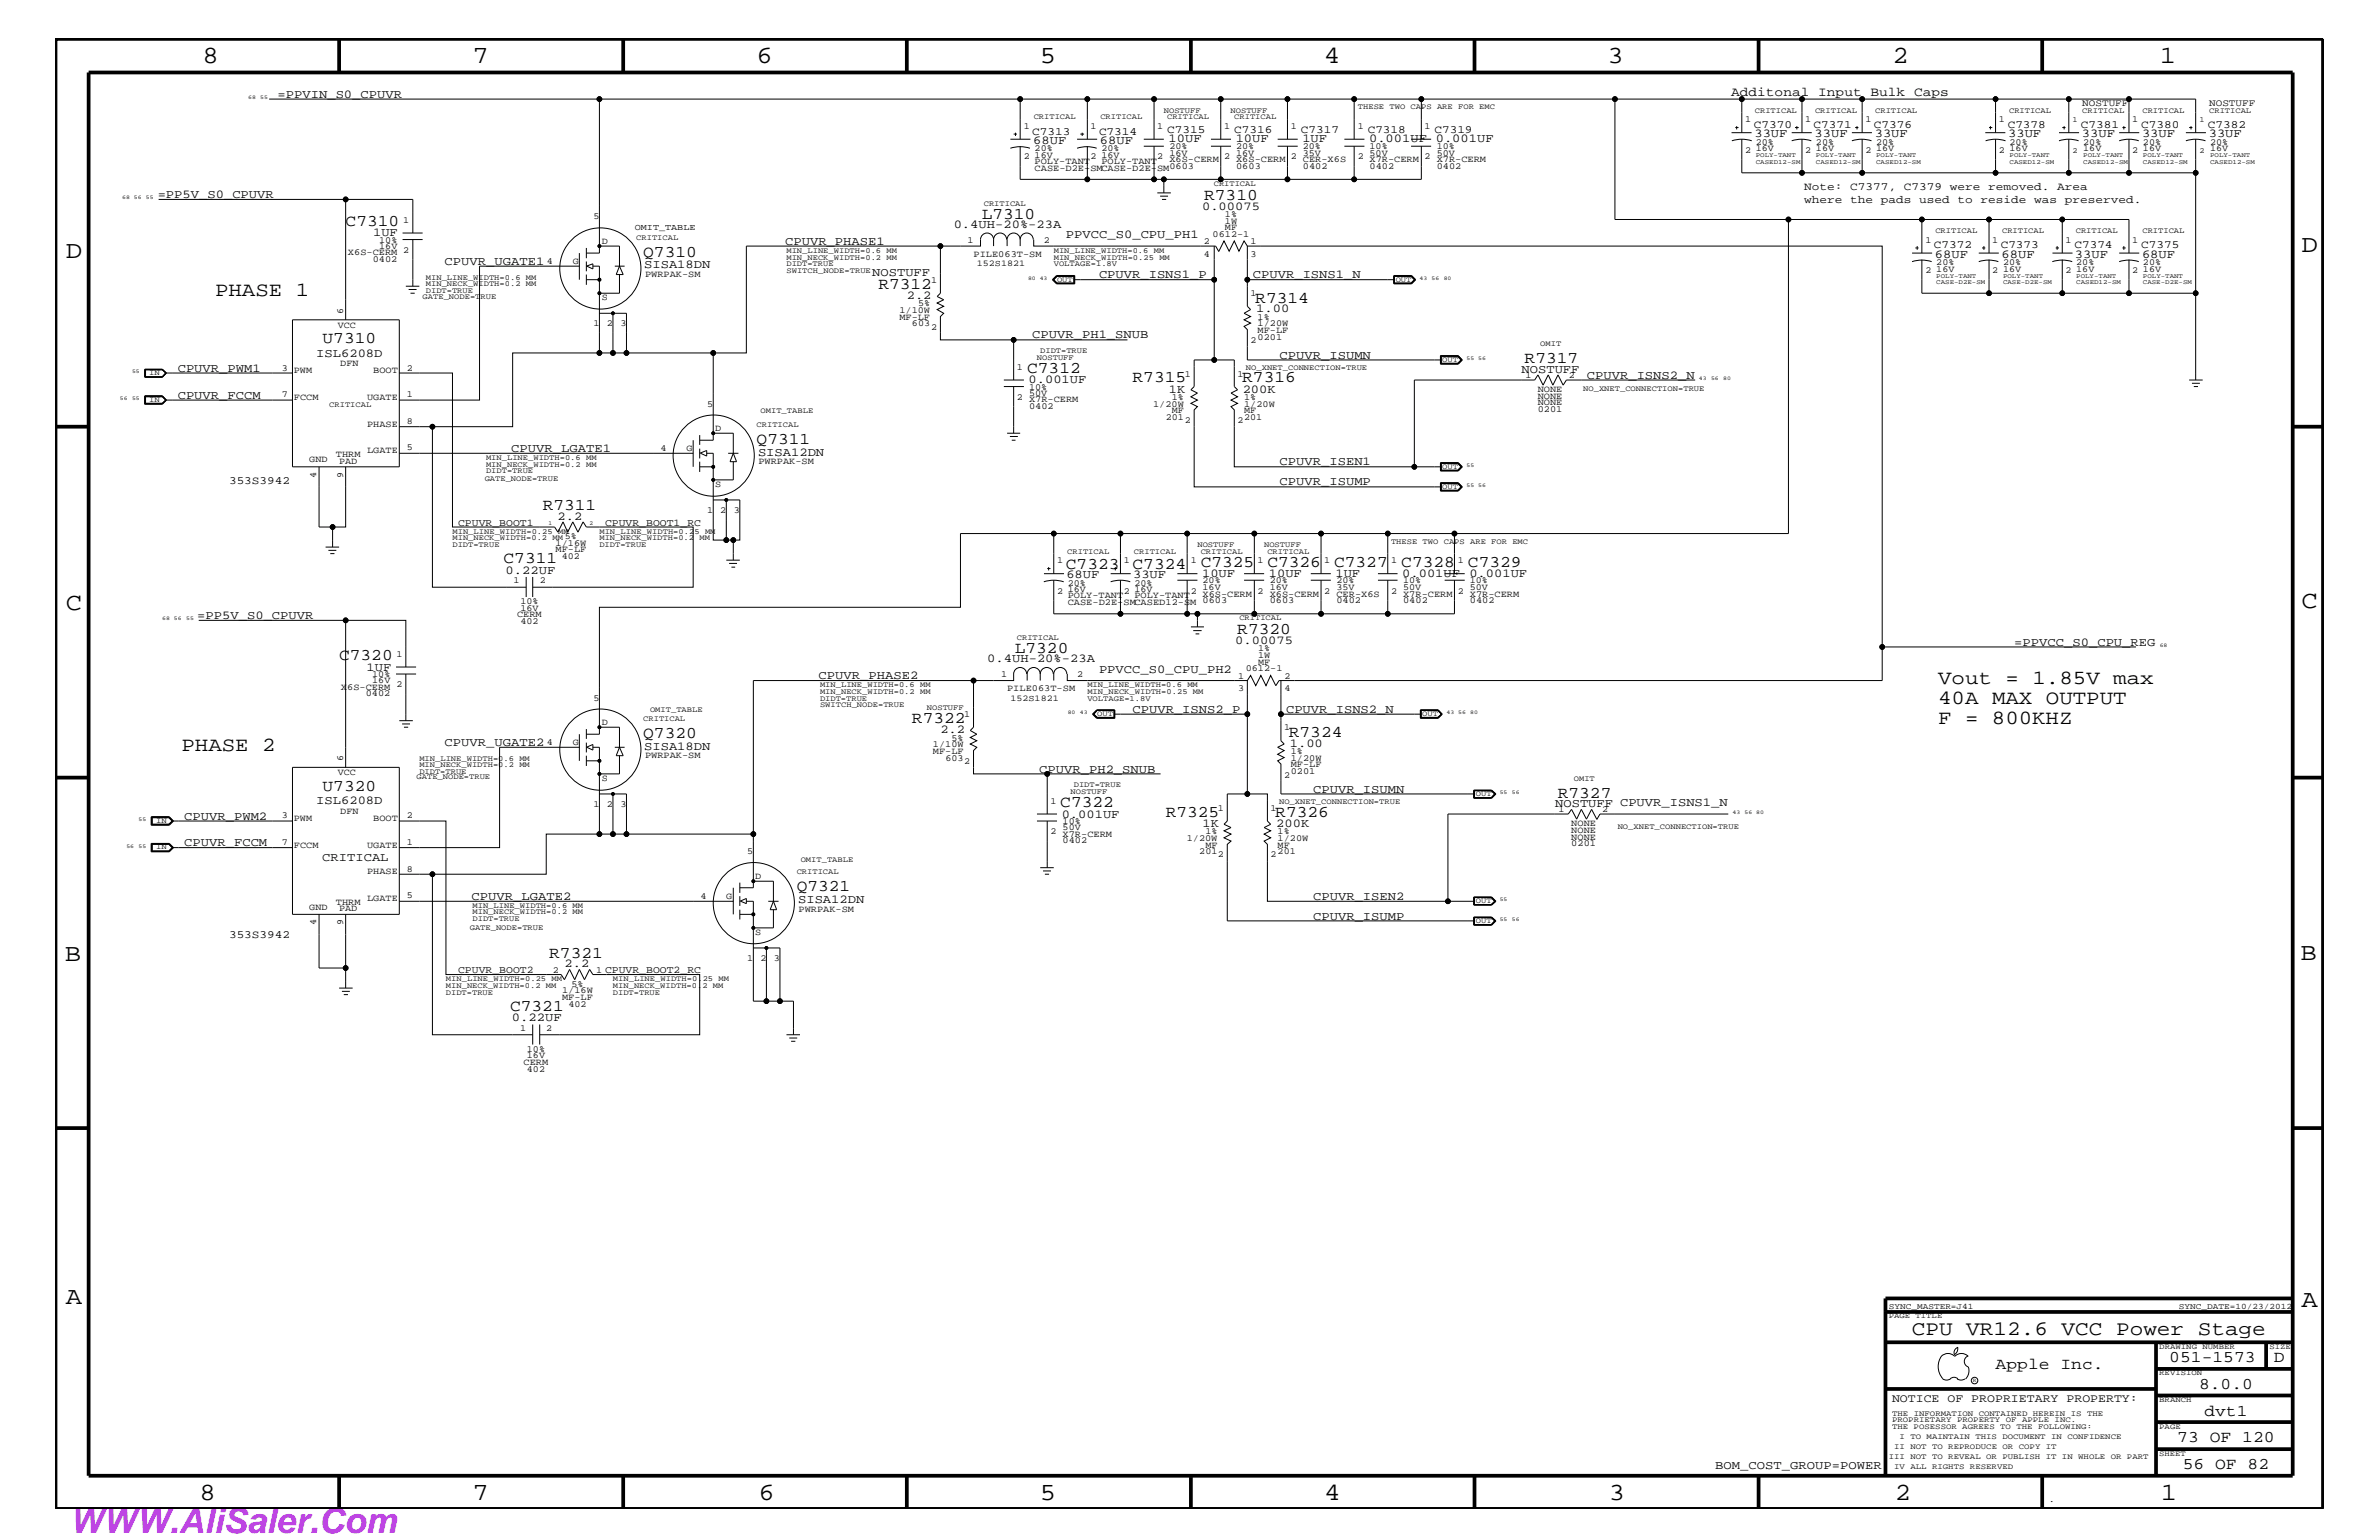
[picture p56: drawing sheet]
<svg xmlns="http://www.w3.org/2000/svg" width="432mm" height="279mm" viewBox="0 0 432 279" stroke-linecap="round" stroke-linejoin="round" font-family="sans-serif">
<defs><g id="words">
<text font-size="6.3" fill="#bd42e3" x="12.7" y="278.1">WWW.AliSaler.Com</text>
<g font-size="4.5">
<text x="36.7" y="11.5">8</text>
<text x="85.8" y="11.5">7</text>
<text x="137.3" y="11.5">6</text>
<text x="188.7" y="11.5">5</text>
<text x="240.3" y="11.5">4</text>
<text x="291.8" y="11.5">3</text>
<text x="343.5" y="11.5">2</text>
<text x="392" y="11.5">1</text>
<text x="11.9" y="46.8">D</text>
<text x="417.7" y="45.7">D</text>
<text x="11.9" y="110.6">C</text>
<text x="417.7" y="110.4">C</text>
<text x="11.8" y="174.3">B</text>
<text x="417.6" y="174.2">B</text>
<text x="11.9" y="236.7">A</text>
<text x="417.7" y="237.1">A</text>
<text x="36.2" y="272.1">8</text>
<text x="85.8" y="272.1">7</text>
<text x="137.7" y="272.1">6</text>
<text x="188.7" y="272.1">5</text>
<text x="240.4" y="272.1">4</text>
<text x="292" y="272.1">3</text>
<text x="343.9" y="272.1">2</text>
<text x="392.2" y="272.1">1</text>
</g>
<text font-size="3.7" x="347" y="242.3">CPU VR12.6 VCC Power Stage</text>
<g font-size="3.6">
<text x="39" y="53.8">PHASE 1</text>
<text x="351.8" y="124.1">Vout = 1.85V max</text>
<text x="351.8" y="131.3">F = 800KHZ</text>
<text x="351.8" y="127.7">40A MAX OUTPUT</text>
<text x="32.9" y="136.2">PHASE 2</text>
</g>
<g font-size="3">
<text x="62.7" y="41">C7310</text>
<text x="178.2" y="39.7">L7310</text>
<text x="218.6" y="36.4">R7310</text>
<text x="116.8" y="46.6">Q7310</text>
<text x="159.4" y="52.4">R7312</text>
<text x="227.8" y="54.9">R7314</text>
<text x="58.5" y="62.3">U7310</text>
<text x="276.7" y="65.9">R7317</text>
<text x="186.4" y="67.7">C7312</text>
<text x="205.6" y="69.4">R7315</text>
<text x="225.5" y="69.4">R7316</text>
<text x="137.3" y="80.5">Q7311</text>
<text x="98.5" y="92.6">R7311</text>
<text x="91.4" y="102.2">C7311</text>
<text x="193.5" y="103.2">C7323</text>
<text x="205.6" y="103.2">C7324</text>
<text x="217.9" y="102.9">C7325</text>
<text x="230" y="102.9">C7326</text>
<text x="242.1" y="102.9">C7327</text>
<text x="254.3" y="102.9">C7328</text>
<text x="266.4" y="102.9">C7329</text>
<text x="61.6" y="119.8">C7320</text>
<text x="184.2" y="118.5">L7320</text>
<text x="224.6" y="115.1">R7320</text>
<text x="165.5" y="131.3">R7322</text>
<text x="116.8" y="133.9">Q7320</text>
<text x="233.9" y="133.6">R7324</text>
<text x="58.5" y="143.5">U7320</text>
<text x="192.4" y="146.5">C7322</text>
<text x="211.6" y="148.2">R7325</text>
<text x="231.5" y="148.2">R7326</text>
<text x="282.7" y="144.7">R7327</text>
<text x="144.6" y="161.7">Q7321</text>
<text x="99.7" y="173.8">R7321</text>
<text x="92.6" y="183.5">C7321</text>
<text x="362.2" y="248.4">Apple Inc.</text>
<text x="393.7" y="247.1">051-1573</text>
<text x="399.2" y="252">8.0.0</text>
<text x="412.7" y="247.1">D</text>
<text x="400.1" y="256.8">dvt1</text>
<text x="395.2" y="261.6">73 OF 120</text>
<text x="396.2" y="266.6">56 OF 82</text>
</g>
<text font-size="2.4" x="314.2" y="17.4">Additonal Input Bulk Caps</text>
<g font-size="2.2">
<text x="50.4" y="17.7">=PPVIN_S0_CPUVR</text>
<text x="187.5" y="26.1">68UF</text>
<text x="199.6" y="26.1">68UF</text>
<text x="212.1" y="25.9">10UF</text>
<text x="224.3" y="25.9">10UF</text>
<text x="236.4" y="25.9">1UF</text>
<text x="248.5" y="25.9">0.001UF</text>
<text x="260.6" y="25.9">0.001UF</text>
<text x="318.4" y="24.9">33UF</text>
<text x="329.4" y="24.9">33UF</text>
<text x="340.3" y="24.9">33UF</text>
<text x="364.5" y="24.9">33UF</text>
<text x="377.9" y="24.9">33UF</text>
<text x="388.8" y="24.9">33UF</text>
<text x="400.9" y="24.9">33UF</text>
<text x="28.6" y="35.9">=PP5V_S0_CPUVR</text>
<text x="173.1" y="41.4">0.4UH-20%-23A</text>
<text x="218.2" y="38">0.00075</text>
<text x="67.7" y="42.9">1UF</text>
<text x="142.5" y="44.4">CPUVR_PHASE1</text>
<text x="193.5" y="43.2">PPVCC_S0_CPU_PH1</text>
<text x="351.2" y="46.8">68UF</text>
<text x="363.3" y="46.8">68UF</text>
<text x="376.6" y="46.8">33UF</text>
<text x="388.8" y="46.8">68UF</text>
<text x="80.7" y="48">CPUVR_UGATE1</text>
<text x="116.9" y="48.7">SISA18DN</text>
<text x="158.3" y="50.2">NOSTUFF</text>
<text x="199.5" y="50.5">CPUVR_ISNS1_P</text>
<text x="227.4" y="50.5">CPUVR_ISNS1_N</text>
<text x="164.6" y="54.2">2.2</text>
<text x="228" y="56.7">1.00</text>
<text x="57.4" y="64.7">ISL6208D</text>
<text x="187.4" y="61.4">CPUVR_PH1_SNUB</text>
<text x="232.2" y="65.1">CPUVR_ISUMN</text>
<text x="32.3" y="67.5">CPUVR_PWM1</text>
<text x="186.7" y="69.5">0.001UF</text>
<text x="212.2" y="71.2">1K</text>
<text x="225.6" y="71.2">200K</text>
<text x="276.2" y="67.6">NOSTUFF</text>
<text x="288" y="68.7">CPUVR_ISNS2_N</text>
<text x="32.3" y="72.3">CPUVR_FCCM</text>
<text x="92.8" y="82">CPUVR_LGATE1</text>
<text x="137.6" y="82.7">SISA12DN</text>
<text x="232.2" y="84.4">CPUVR_ISEN1</text>
<text x="232.2" y="88.1">CPUVR_ISUMP</text>
<text x="101.2" y="94.3">2.2</text>
<text x="91.7" y="104.1">0.22UF</text>
<text x="193.5" y="104.9">68UF</text>
<text x="205.7" y="104.9">33UF</text>
<text x="218.2" y="104.7">10UF</text>
<text x="230.3" y="104.7">10UF</text>
<text x="242.4" y="104.7">1UF</text>
<text x="254.5" y="104.7">0.001UF</text>
<text x="266.7" y="104.7">0.001UF</text>
<text x="35.8" y="112.3">=PP5V_S0_CPUVR</text>
<text x="224.2" y="116.8">0.00075</text>
<text x="365.6" y="117.2">=PPVCC_S0_CPU_REG</text>
<text x="66.5" y="121.7">1UF</text>
<text x="148.6" y="123.2">CPUVR_PHASE2</text>
<text x="179.2" y="120.2">0.4UH-20%-23A</text>
<text x="199.5" y="122">PPVCC_S0_CPU_PH2</text>
<text x="205.6" y="129.3">CPUVR_ISNS2_P</text>
<text x="233.4" y="129.3">CPUVR_ISNS2_N</text>
<text x="80.7" y="135.3">CPUVR_UGATE2</text>
<text x="116.9" y="136">SISA18DN</text>
<text x="170.7" y="133">2.2</text>
<text x="234.1" y="135.5">1.00</text>
<text x="188.6" y="140.2">CPUVR_PH2_SNUB</text>
<text x="238.3" y="143.9">CPUVR_ISUMN</text>
<text x="33.4" y="148.7">CPUVR_PWM2</text>
<text x="57.4" y="145.9">ISL6208D</text>
<text x="192.7" y="148.4">0.001UF</text>
<text x="282.3" y="146.4">NOSTUFF CPUVR_ISNS1_N</text>
<text x="33.4" y="153.5">CPUVR_FCCM</text>
<text x="218.3" y="150.1">1K</text>
<text x="231.6" y="150.1">200K</text>
<text x="58.5" y="156.2">CRITICAL</text>
<text x="85.6" y="163.3">CPUVR_LGATE2</text>
<text x="144.9" y="163.9">SISA12DN</text>
<text x="238.3" y="163.3">CPUVR_ISEN2</text>
<text x="238.3" y="166.9">CPUVR_ISUMP</text>
<text x="102.5" y="175.5">2.2</text>
<text x="92.9" y="185.3">0.22UF</text>
<text x="311.3" y="266.6">BOM_COST_GROUP=POWER</text>
</g>
<text font-size="2.1" x="343.4" y="254.4">NOTICE OF PROPRIETARY PROPERTY:</text>
<g font-size="2">
<text x="318.3" y="23.2">C7370</text>
<text x="329.2" y="23.2">C7371</text>
<text x="340.1" y="23.2">C7376</text>
<text x="364.4" y="23.2">C7378</text>
<text x="377.7" y="23.2">C7381</text>
<text x="388.6" y="23.2">C7380</text>
<text x="400.7" y="23.2">C7382</text>
<text x="187.4" y="24.4">C7313</text>
<text x="199.5" y="24.4">C7314</text>
<text x="211.8" y="24.1">C7315</text>
<text x="224" y="24.1">C7316</text>
<text x="236.1" y="24.1">C7317</text>
<text x="248.2" y="24.1">C7318</text>
<text x="260.3" y="24.1">C7319</text>
<text x="327.5" y="34.4">Note: C7377, C7379 were removed. Area</text>
<text x="327.5" y="36.8">where the pads used to reside was preserved.</text>
<text x="351" y="45.1">C7372</text>
<text x="363.1" y="45.1">C7373</text>
<text x="376.5" y="45.1">C7374</text>
<text x="388.6" y="45.1">C7375</text>
<text x="41.6" y="87.7">353S3942</text>
<text x="41.6" y="170.1">353S3942</text>
</g>
<g font-size="1.9">
<text x="83.1" y="95.4">CPUVR_BOOT1</text>
<text x="109.8" y="95.4">CPUVR_BOOT1_RC</text>
<text x="83.1" y="176.6">CPUVR_BOOT2</text>
</g>
<g font-size="1.8">
<text x="378" y="19.2">NOSTUFF</text>
<text x="401" y="19.2">NOSTUFF</text>
</g>
<g font-size="1.7">
<text x="185.8" y="23.5">1</text>
<text x="198" y="23.5">1</text>
<text x="210.1" y="23.5">1</text>
<text x="222.2" y="23.5">1</text>
<text x="234.3" y="23.5">1</text>
<text x="246.5" y="23.5">1</text>
<text x="258.6" y="23.5">1</text>
<text x="316.7" y="22.2">1</text>
<text x="327.7" y="22.2">1</text>
<text x="338.6" y="22.2">1</text>
<text x="362.8" y="22.2">1</text>
<text x="387" y="22.2">1</text>
<text x="185.8" y="28.9">2</text>
<text x="187.8" y="29.7">POLY-TANT</text>
<text x="187.8" y="27.5">20%</text>
<text x="187.8" y="28.6">16V</text>
<text x="198" y="28.9">2</text>
<text x="199.9" y="27.5">20%</text>
<text x="199.9" y="28.6">16V</text>
<text x="199.9" y="29.7">POLY-TANT</text>
<text x="210.1" y="28.9">2</text>
<text x="212.3" y="28.2">16V</text>
<text x="212.3" y="27.1">20%</text>
<text x="212.3" y="29.4">X6S-CERM</text>
<text x="222.2" y="28.9">2</text>
<text x="224.4" y="27.1">20%</text>
<text x="224.4" y="28.2">16V</text>
<text x="224.4" y="29.4">X6S-CERM</text>
<text x="234.3" y="28.9">2</text>
<text x="236.5" y="28.2">35V</text>
<text x="236.5" y="29.4">CER-X6S</text>
<text x="236.5" y="27.1">20%</text>
<text x="246.5" y="28.9">2</text>
<text x="248.6" y="27.1">10%</text>
<text x="248.6" y="28.2">50V</text>
<text x="248.6" y="29.4">X7R-CERM</text>
<text x="258.6" y="28.9">2</text>
<text x="260.8" y="29.4">X7R-CERM</text>
<text x="260.8" y="27.1">10%</text>
<text x="260.8" y="28.2">50V</text>
<text x="316.7" y="27.7">2</text>
<text x="318.7" y="26.3">20%</text>
<text x="318.7" y="27.5">16V</text>
<text x="327.7" y="27.7">2</text>
<text x="329.6" y="27.5">16V</text>
<text x="329.6" y="26.3">20%</text>
<text x="338.6" y="27.7">2</text>
<text x="340.5" y="27.5">16V</text>
<text x="340.5" y="26.3">20%</text>
<text x="362.8" y="27.7">2</text>
<text x="364.7" y="26.3">20%</text>
<text x="364.7" y="27.5">16V</text>
<text x="378.1" y="26.3">20%</text>
<text x="378.1" y="27.5">16V</text>
<text x="387" y="27.7">2</text>
<text x="389" y="26.3">20%</text>
<text x="389" y="27.5">16V</text>
<text x="401.2" y="27.5">16V</text>
<text x="401.2" y="26.3">20%</text>
<text x="187.8" y="31">CASE-D2E-SMCASE-D2E-SM</text>
<text x="212.3" y="30.6">0603</text>
<text x="224.4" y="30.6">0603</text>
<text x="236.5" y="30.6">0402</text>
<text x="248.6" y="30.6">0402</text>
<text x="260.8" y="30.6">0402</text>
<text x="73.2" y="40.4">1</text>
<text x="107.7" y="39.8">5</text>
<text x="222.3" y="39.3">1%</text>
<text x="222.3" y="41.8">MF</text>
<text x="222.3" y="40.6">1W</text>
<text x="63.2" y="46.3">X6S-CERM</text>
<text x="67.6" y="47.6">0402</text>
<text x="68.8" y="44.1">10%</text>
<text x="68.8" y="45.2">16V</text>
<text x="73.2" y="45.9">2</text>
<text x="99.2" y="47.9">4</text>
<text x="104" y="47.9">G</text>
<text x="109.2" y="44.3">D</text>
<text x="175.6" y="44.1">1</text>
<text x="176.7" y="46.6">PILE063T-SM</text>
<text x="189.5" y="44.1">2</text>
<text x="218.5" y="44.3">2</text>
<text x="218.5" y="46.6">4</text>
<text x="220.1" y="43">0612-1</text>
<text x="227" y="44.3">1</text>
<text x="227" y="46.6">3</text>
<text x="349.5" y="44.1">1</text>
<text x="361.6" y="44.1">1</text>
<text x="374.9" y="44.1">1</text>
<text x="387" y="44.1">1</text>
<text x="117.1" y="50.2">PWRPAK-SM</text>
<text x="169" y="51.3">1</text>
<text x="227" y="53.8">1</text>
<text x="349.5" y="49.6">2</text>
<text x="351.5" y="48">20%</text>
<text x="351.5" y="49.3">16V</text>
<text x="361.6" y="49.6">2</text>
<text x="363.6" y="48">20%</text>
<text x="363.6" y="49.3">16V</text>
<text x="374.9" y="49.6">2</text>
<text x="376.9" y="49.3">16V</text>
<text x="376.9" y="48">20%</text>
<text x="387" y="49.6">2</text>
<text x="389" y="48">20%</text>
<text x="389" y="49.3">16V</text>
<text x="61.3" y="59.5">VCC</text>
<text x="62.3" y="56.9" transform="rotate(-90 62.3 56.9)">6</text>
<text x="107.7" y="59.2">1</text>
<text x="109.2" y="54.5">S</text>
<text x="110.2" y="59.2">2</text>
<text x="112.6" y="59.2">3</text>
<text x="163.2" y="56.8">1/10W</text>
<text x="163.2" y="58">MF-LF</text>
<text x="165.5" y="59.2">603</text>
<text x="166.6" y="55.6">5%</text>
<text x="169" y="59.8">2</text>
<text x="228.3" y="58">1%</text>
<text x="228.3" y="59.2">1/20W</text>
<text x="227" y="62.3">2</text>
<text x="228.3" y="60.4">MF-LF</text>
<text x="228.3" y="61.7">0201</text>
<text x="51.1" y="67.3">3</text>
<text x="53.3" y="67.7">PWM</text>
<text x="61.8" y="66.5">DFN</text>
<text x="67.7" y="67.7">BOOT</text>
<text x="73.8" y="67.3">2</text>
<text x="184.6" y="67.1">1</text>
<text x="186.8" y="71.8">50V</text>
<text x="186.8" y="70.7">10%</text>
<text x="215.1" y="68.4">1</text>
<text x="224.6" y="68.4">1</text>
<text x="276.9" y="68.5">1</text>
<text x="279.1" y="71.1">NONE</text>
<text x="284.7" y="68.5">2</text>
<text x="51.1" y="72.1">7</text>
<text x="53.3" y="72.6">FCCM</text>
<text x="66.6" y="77.4">PHASE</text>
<text x="66.6" y="72.6">UGATE</text>
<text x="73.8" y="76.9">8</text>
<text x="73.8" y="72.1">1</text>
<text x="128.4" y="73.8">5</text>
<text x="184.6" y="72.6">2</text>
<text x="186.8" y="74.3">0402</text>
<text x="186.8" y="73">X7R-CERM</text>
<text x="209.3" y="73.8">1/20W</text>
<text x="211.6" y="76.2">201</text>
<text x="212.7" y="75">MF</text>
<text x="212.7" y="72.6">1%</text>
<text x="215.1" y="76.8">2</text>
<text x="224.6" y="76.8">2</text>
<text x="225.8" y="73.8">1/20W</text>
<text x="225.8" y="75">MF</text>
<text x="225.8" y="76.2">201</text>
<text x="225.8" y="72.6">1%</text>
<text x="279.1" y="72.3">NONE</text>
<text x="279.1" y="73.5">NONE</text>
<text x="279.1" y="74.7">0201</text>
<text x="56.1" y="83.8">GND</text>
<text x="61" y="82.8">THRM</text>
<text x="66.6" y="82.2">LGATE</text>
<text x="73.8" y="81.7">5</text>
<text x="119.9" y="81.9">4</text>
<text x="124.6" y="81.9">G</text>
<text x="129.8" y="78.3">D</text>
<text x="57.4" y="86.6" transform="rotate(-90 57.4 86.6)">4</text>
<text x="61.6" y="84.1">PAD</text>
<text x="62.3" y="86.6" transform="rotate(-90 62.3 86.6)">9</text>
<text x="129.8" y="88.4">S</text>
<text x="137.7" y="84.2">PWRPAK-SM</text>
<text x="128.4" y="93.2">1</text>
<text x="130.7" y="93.2">2</text>
<text x="133.2" y="93.2">3</text>
<text x="100.8" y="100.2">MF-LF</text>
<text x="100.8" y="99">1/16W</text>
<text x="102" y="101.4">402</text>
<text x="102.5" y="97.7">5%</text>
<text x="93.2" y="105.9">1</text>
<text x="98" y="105.9">2</text>
<text x="191.9" y="102.2">1</text>
<text x="191.9" y="107.7">2</text>
<text x="193.8" y="107.5">16V</text>
<text x="193.8" y="106.3">20%</text>
<text x="204" y="102.2">1</text>
<text x="204" y="107.7">2</text>
<text x="205.9" y="107.5">16V</text>
<text x="205.9" y="106.3">20%</text>
<text x="216.2" y="102.2">1</text>
<text x="216.2" y="107.7">2</text>
<text x="218.3" y="105.9">20%</text>
<text x="218.3" y="107">16V</text>
<text x="228.3" y="102.2">1</text>
<text x="228.3" y="107.7">2</text>
<text x="230.5" y="107">16V</text>
<text x="230.5" y="105.9">20%</text>
<text x="240.4" y="102.2">1</text>
<text x="240.4" y="107.7">2</text>
<text x="242.6" y="105.9">20%</text>
<text x="242.6" y="107">35V</text>
<text x="252.5" y="102.2">1</text>
<text x="252.5" y="107.7">2</text>
<text x="254.7" y="105.9">10%</text>
<text x="254.7" y="107">50V</text>
<text x="264.6" y="102.2">1</text>
<text x="264.6" y="107.7">2</text>
<text x="266.8" y="105.9">10%</text>
<text x="266.8" y="107">50V</text>
<text x="93.9" y="112">CERM</text>
<text x="94.4" y="113.1">402</text>
<text x="94.4" y="109.5">10%</text>
<text x="94.4" y="110.8">16V</text>
<text x="193.8" y="108.6">POLY-TANT</text>
<text x="193.8" y="109.8">CASE-D2E-SMCASED12-SM 0603</text>
<text x="205.9" y="108.6">POLY-TANT</text>
<text x="218.3" y="108.2">X6S-CERM</text>
<text x="230.5" y="109.4">0603</text>
<text x="230.5" y="108.2">X6S-CERM</text>
<text x="242.6" y="108.2">CER-X6S</text>
<text x="242.6" y="109.4">0402</text>
<text x="254.7" y="108.2">X7R-CERM</text>
<text x="254.7" y="109.4">0402</text>
<text x="266.8" y="108.2">X7R-CERM</text>
<text x="266.8" y="109.4">0402</text>
<text x="72" y="119.2">1</text>
<text x="228.3" y="118.1">1%</text>
<text x="228.3" y="119.3">1W</text>
<text x="61.9" y="125.2">X6S-CERM</text>
<text x="67.6" y="122.9">10%</text>
<text x="67.6" y="124">16V</text>
<text x="72" y="124.7">2</text>
<text x="181.7" y="122.9">1</text>
<text x="182.8" y="125.4">PILE063T-SM</text>
<text x="195.5" y="122.9">2</text>
<text x="224.7" y="123.1">1</text>
<text x="224.7" y="125.4">3</text>
<text x="226.1" y="121.8">0612-1</text>
<text x="228.3" y="120.6">MF</text>
<text x="233.2" y="123.1">2</text>
<text x="233.2" y="125.4">4</text>
<text x="66.4" y="126.4">0402</text>
<text x="107.7" y="127.1">5</text>
<text x="109.2" y="131.6">D</text>
<text x="175" y="130.2">1</text>
<text x="99.2" y="135.2">4</text>
<text x="104" y="135.2">G</text>
<text x="117.1" y="137.5">PWRPAK-SM</text>
<text x="169.3" y="136.8">MF-LF</text>
<text x="169.3" y="135.6">1/10W</text>
<text x="172.7" y="134.4">5%</text>
<text x="233.1" y="132.5">1</text>
<text x="234.3" y="136.8">1%</text>
<text x="61.3" y="140.7">VCC</text>
<text x="62.3" y="138.1" transform="rotate(-90 62.3 138.1)">6</text>
<text x="109.2" y="141.8">S</text>
<text x="171.6" y="138">603</text>
<text x="175" y="138.6">2</text>
<text x="233.1" y="141.1">2</text>
<text x="234.3" y="139.2">MF-LF</text>
<text x="234.3" y="140.4">0201</text>
<text x="234.3" y="138">1/20W</text>
<text x="51.1" y="148.4">3</text>
<text x="53.3" y="149">PWM</text>
<text x="61.8" y="147.7">DFN</text>
<text x="67.7" y="149">BOOT</text>
<text x="73.8" y="148.4">2</text>
<text x="107.7" y="146.5">1</text>
<text x="110.2" y="146.5">2</text>
<text x="112.6" y="146.5">3</text>
<text x="190.7" y="145.9">1</text>
<text x="192.9" y="149.5">10%</text>
<text x="221.1" y="147.1">1</text>
<text x="230.6" y="147.1">1</text>
<text x="282.9" y="147.3">1</text>
<text x="285.2" y="149.9">NONE</text>
<text x="290.8" y="147.3">2</text>
<text x="51.1" y="153.3">7</text>
<text x="53.3" y="153.8">FCCM</text>
<text x="66.6" y="153.8">UGATE</text>
<text x="73.8" y="153.3">1</text>
<text x="135.6" y="155">5</text>
<text x="190.7" y="151.3">2</text>
<text x="192.9" y="151.8">X7R-CERM</text>
<text x="192.9" y="153">0402</text>
<text x="192.9" y="150.7">50V</text>
<text x="215.4" y="152.6">1/20W</text>
<text x="217.7" y="155">201</text>
<text x="218.8" y="153.8">MF</text>
<text x="218.8" y="151.3">1%</text>
<text x="221.1" y="155.6">2</text>
<text x="230.6" y="155.6">2</text>
<text x="231.9" y="153.8">MF</text>
<text x="231.9" y="155">201</text>
<text x="231.9" y="151.3">1%</text>
<text x="231.9" y="152.6">1/20W</text>
<text x="285.2" y="152.3">NONE</text>
<text x="285.2" y="153.5">0201</text>
<text x="285.2" y="151.1">NONE</text>
<text x="66.6" y="158.6">PHASE</text>
<text x="73.8" y="158.2">8</text>
<text x="137.1" y="159.5">D</text>
<text x="56.1" y="165">GND</text>
<text x="57.4" y="167.8" transform="rotate(-90 57.4 167.8)">4</text>
<text x="61" y="164.1">THRM</text>
<text x="61.6" y="165.3">PAD</text>
<text x="62.3" y="167.8" transform="rotate(-90 62.3 167.8)">9</text>
<text x="66.6" y="163.5">LGATE</text>
<text x="73.8" y="163">5</text>
<text x="127.2" y="163.1">4</text>
<text x="131.8" y="163.1">G</text>
<text x="144.9" y="165.4">PWRPAK-SM</text>
<text x="137.1" y="169.7">S</text>
<text x="100.3" y="176.5">2</text>
<text x="103.7" y="179">5%</text>
<text x="108.2" y="176.5">1 CPUVR_BOOT2_RC</text>
<text x="135.6" y="174.4">1</text>
<text x="138" y="174.4">2</text>
<text x="140.5" y="174.4">3</text>
<text x="102" y="181.4">MF-LF</text>
<text x="102" y="180.2">1/16W</text>
<text x="103.2" y="182.7">402</text>
<text x="94.4" y="187.1">1</text>
<text x="95.6" y="190.8">10%</text>
<text x="95.6" y="192">16V</text>
<text x="99.1" y="187.1">2</text>
<text x="95" y="193.2">CERM</text>
<text x="95.6" y="194.4">402</text>
<text x="371.9" y="272.6">.</text>
</g>
<g font-size="1.6">
<text x="115.2" y="41.8">OMIT_TABLE</text>
<text x="177.3" y="48.3">152S1821</text>
<text x="183.4" y="127.1">152S1821</text>
</g>
<g font-size="1.5">
<text x="342.8" y="237.4">SYNC_MASTER=J41</text>
<text x="395.5" y="237.4">SYNC_DATE=10/23/2012</text>
</g>
<g font-size="1.4">
<text x="187.6" y="21.6">CRITICAL</text>
<text x="199.7" y="21.6">CRITICAL</text>
<text x="211.2" y="20.4">NOSTUFF</text>
<text x="211.8" y="21.6">CRITICAL</text>
<text x="223.4" y="20.4">NOSTUFF</text>
<text x="224" y="21.6">CRITICAL</text>
<text x="246.5" y="19.8">THESE TWO CAPS ARE FOR EMC</text>
<text x="318.5" y="20.4">CRITICAL</text>
<text x="329.4" y="20.4">CRITICAL</text>
<text x="340.4" y="20.4">CRITICAL</text>
<text x="364.7" y="20.4">CRITICAL</text>
<text x="376.2" y="22.2">1</text>
<text x="378" y="20.4">CRITICAL</text>
<text x="388.9" y="20.4">CRITICAL</text>
<text x="399.2" y="22.2">1</text>
<text x="401" y="20.4">CRITICAL</text>
<text x="376.2" y="27.7">2</text>
<text x="399.2" y="27.7">2</text>
<text x="220.3" y="33.7">CRITICAL</text>
<text x="178.6" y="37.4">CRITICAL</text>
<text x="115.5" y="43.5">CRITICAL</text>
<text x="142.7" y="45.9">MIN_LINE_WIDTH=0.6 MM</text>
<text x="142.7" y="47.1">MIN_NECK_WIDTH=0.2 MM</text>
<text x="191.3" y="47.1">MIN_NECK_WIDTH=0.25 MM</text>
<text x="191.3" y="45.9">MIN_LINE_WIDTH=0.6 MM</text>
<text x="351.3" y="42.3">CRITICAL</text>
<text x="363.4" y="42.3">CRITICAL</text>
<text x="376.8" y="42.3">CRITICAL</text>
<text x="388.9" y="42.3">CRITICAL</text>
<text x="77.3" y="51.9">MIN_NECK_WIDTH=0.2 MM</text>
<text x="77.3" y="53.2">DIDT=TRUE</text>
<text x="77.3" y="50.7">MIN_LINE_WIDTH=0.6 MM</text>
<text x="142.7" y="48.3">DIDT=TRUE</text>
<text x="142.7" y="49.6">SWITCH_NODE=TRUE</text>
<text x="191.3" y="48.3">VOLTAGE=1.8V</text>
<text x="191.9" y="51.1">OUT</text>
<text x="253.3" y="51.1">OUT</text>
<text x="76.7" y="54.2">GATE_NODE=TRUE</text>
<text x="188.2" y="65.3">NOSTUFF</text>
<text x="188.8" y="64">DIDT=TRUE</text>
<text x="261.8" y="65.6">OUT</text>
<text x="279.6" y="62.9">OMIT</text>
<text x="27.1" y="68.1">IN</text>
<text x="226.1" y="67.1">NO_XNET_CONNECTION=TRUE</text>
<text x="287.4" y="70.9">NO_XNET_CONNECTION=TRUE</text>
<text x="27.1" y="72.9">IN</text>
<text x="59.8" y="73.8">CRITICAL</text>
<text x="137.3" y="77.4">CRITICAL</text>
<text x="138" y="75">OMIT_TABLE</text>
<text x="88.2" y="83.5">MIN_LINE_WIDTH=0.6 MM</text>
<text x="88" y="87.3">GATE_NODE=TRUE</text>
<text x="88.2" y="85.9">DIDT=TRUE</text>
<text x="88.2" y="84.7">MIN_NECK_WIDTH=0.2 MM</text>
<text x="261.8" y="85">OUT</text>
<text x="261.8" y="88.7">OUT</text>
<text x="82.1" y="98">MIN_NECK_WIDTH=0.2 MM</text>
<text x="82.1" y="96.8">MIN_LINE_WIDTH=0.25 MM</text>
<text x="82.1" y="99.3">DIDT=TRUE</text>
<text x="108.8" y="99.3">DIDT=TRUE</text>
<text x="108.8" y="96.8">MIN_LINE_WIDTH=0.25 MM</text>
<text x="108.8" y="98">MIN_NECK_WIDTH=0.2 MM</text>
<text x="193.7" y="100.4">CRITICAL</text>
<text x="205.8" y="100.4">CRITICAL</text>
<text x="217.3" y="99.3">NOSTUFF</text>
<text x="217.9" y="100.4">CRITICAL</text>
<text x="229.4" y="99.3">NOSTUFF</text>
<text x="230" y="100.4">CRITICAL</text>
<text x="252.5" y="98.7">THESE TWO CAPS ARE FOR EMC</text>
<text x="225" y="112.6">CRITICAL</text>
<text x="184.6" y="116.2">CRITICAL</text>
<text x="148.8" y="125.9">MIN_NECK_WIDTH=0.2 MM</text>
<text x="148.8" y="124.7">MIN_LINE_WIDTH=0.6 MM</text>
<text x="197.4" y="124.7">MIN_LINE_WIDTH=0.6 MM</text>
<text x="197.4" y="125.9">MIN_NECK_WIDTH=0.25 MM</text>
<text x="116.8" y="130.8">CRITICAL</text>
<text x="118" y="129.2">OMIT_TABLE</text>
<text x="148.8" y="128.3">SWITCH_NODE=TRUE</text>
<text x="148.8" y="127.1">DIDT=TRUE</text>
<text x="168.2" y="128.9">NOSTUFF</text>
<text x="197.4" y="127.1">VOLTAGE=1.8V</text>
<text x="199.1" y="129.9">OUT</text>
<text x="258.1" y="129.9">OUT</text>
<text x="75.6" y="141.4">GATE_NODE=TRUE</text>
<text x="76.1" y="138">MIN_LINE_WIDTH=0.6 MM</text>
<text x="76.1" y="139.2">MIN_NECK_WIDTH=0.2 MM</text>
<text x="76.1" y="140.4">DIDT=TRUE</text>
<text x="194.9" y="142.9">DIDT=TRUE</text>
<text x="285.7" y="141.7">OMIT</text>
<text x="28.4" y="149.3">IN</text>
<text x="194.3" y="144">NOSTUFF</text>
<text x="232.2" y="145.9">NO_XNET_CONNECTION=TRUE</text>
<text x="267.9" y="144.5">OUT</text>
<text x="28.4" y="154.1">IN</text>
<text x="293.6" y="150.4">NO_XNET_CONNECTION=TRUE</text>
<text x="144.6" y="158.6">CRITICAL</text>
<text x="145.3" y="156.4">OMIT_TABLE</text>
<text x="85.8" y="165.9">MIN_NECK_WIDTH=0.2 MM</text>
<text x="85.8" y="167.1">DIDT=TRUE</text>
<text x="85.8" y="164.7">MIN_LINE_WIDTH=0.6 MM</text>
<text x="267.9" y="163.9">OUT</text>
<text x="267.9" y="167.5">OUT</text>
<text x="85.3" y="168.7">GATE_NODE=TRUE</text>
<text x="80.9" y="178">MIN_LINE_WIDTH=0.25 MM</text>
<text x="80.9" y="179.3">MIN_NECK_WIDTH=0.2 MM</text>
<text x="111.3" y="178">MIN_LINE_WIDTH=0.25 MM</text>
<text x="111.3" y="179.3">MIN_NECK_WIDTH=0.2 MM</text>
<text x="80.9" y="180.5">DIDT=TRUE</text>
<text x="111.3" y="180.5">DIDT=TRUE</text>
<text x="342.8" y="239.2">PAGE TITLE</text>
<text x="391.9" y="244.7">DRAWING NUMBER</text>
<text x="411.9" y="244.7">SIZE</text>
<text x="391.9" y="249.5">REVISION</text>
<text x="343.4" y="256.8">THE INFORMATION CONTAINED HEREIN IS THE</text>
<text x="391.9" y="254.4">BRANCH</text>
<text x="343.4" y="258">PROPRIETARY PROPERTY OF APPLE INC.</text>
<text x="343.4" y="259.3">THE POSESSOR AGREES TO THE FOLLOWING:</text>
<text x="343.8" y="262.9">II NOT TO REPRODUCE OR COPY IT</text>
<text x="344.8" y="261.1">I TO MAINTAIN THIS DOCUMENT IN CONFIDENCE</text>
<text x="391.9" y="259.3">PAGE</text>
<text x="342.8" y="264.7">III NOT TO REVEAL OR PUBLISH IT IN WHOLE OR PART</text>
<text x="343.8" y="266.6">IV ALL RIGHTS RESERVED</text>
<text x="391.9" y="264.1">SHEET</text>
</g>
<g font-size="1.2">
<text x="318.7" y="29.7">CASED12-SM</text>
<text x="318.7" y="28.6">POLY-TANT</text>
<text x="329.6" y="29.7">CASED12-SM</text>
<text x="329.6" y="28.6">POLY-TANT</text>
<text x="340.5" y="28.6">POLY-TANT</text>
<text x="340.5" y="29.7">CASED12-SM</text>
<text x="364.7" y="29.7">CASED12-SM</text>
<text x="364.7" y="28.6">POLY-TANT</text>
<text x="378.1" y="29.7">CASED12-SM</text>
<text x="378.1" y="28.6">POLY-TANT</text>
<text x="389" y="29.7">CASED12-SM</text>
<text x="389" y="28.6">POLY-TANT</text>
<text x="401.2" y="29.7">CASED12-SM</text>
<text x="401.2" y="28.6">POLY-TANT</text>
<text x="351.5" y="50.4">POLY-TANT</text>
<text x="351.5" y="51.6">CASE-D2E-SM</text>
<text x="363.6" y="50.4">POLY-TANT</text>
<text x="363.6" y="51.6">CASE-D2E-SM</text>
<text x="376.9" y="50.4">POLY-TANT</text>
<text x="376.9" y="51.6">CASED12-SM</text>
<text x="389" y="51.6">CASE-D2E-SM</text>
<text x="389" y="50.4">POLY-TANT</text>
</g>
<g font-size="1.1">
<text x="99.6" y="95.2">1</text>
<text x="107" y="95.2">2</text>
</g>
<g font-size="1">
<text x="45" y="18">68</text>
<text x="47.2" y="18">55</text>
<text x="22.2" y="36.2">68 56</text>
<text x="26.5" y="36.2">55</text>
<text x="186.6" y="50.7">80 43</text>
<text x="257.6" y="50.7">43</text>
<text x="259.8" y="50.7">56</text>
<text x="262" y="50.7">80</text>
<text x="266.2" y="65.3">55 56</text>
<text x="24" y="67.7">55</text>
<text x="308.4" y="68.9">43</text>
<text x="310.6" y="68.9">56</text>
<text x="312.8" y="68.9">80</text>
<text x="21.8" y="72.6">56</text>
<text x="24" y="72.6">55</text>
<text x="266.2" y="84.7">55</text>
<text x="266.2" y="88.3">55 56</text>
<text x="29.5" y="112.5">68 56</text>
<text x="33.8" y="112.5">55</text>
<text x="392" y="117.4">68</text>
<text x="193.8" y="129.6">80</text>
<text x="196" y="129.6">43</text>
<text x="262.6" y="129.6">43 56</text>
<text x="266.9" y="129.6">80</text>
<text x="25.1" y="149">55</text>
<text x="272.2" y="144">55</text>
<text x="274.4" y="144">56</text>
<text x="314.5" y="147.7">43</text>
<text x="316.7" y="147.7">56 80</text>
<text x="22.9" y="153.8">56</text>
<text x="25.1" y="153.8">55</text>
<text x="272.2" y="163.5">55</text>
<text x="272.2" y="167.1">55</text>
<text x="274.4" y="167.1">56</text>
<text x="358.1" y="250.7">R</text>
</g>
</g></defs>
<g fill="none" stroke="#000" stroke-width=".18">
<path d="M48.9 18h59.9M185.2 18h-76.4v27.9h-2.4M185.2 18v7.3M185.2 18h12.2M209.5 18h-12.1v7.3M221.6 18h-12.1v7.3M233.7 18h-12.1v7.3M245.8 18h-12.1v7.3M258 18h-12.2v7.3M293.1 18h-35.1v7.3M293.1 18h23M293.1 18v21.8h55.7"/>
<path d="M327.1 18h-11v6.1M338 18h-10.9v6.1M362.2 18h-24.2v6.1M375.5 18h-13.3v6.1M386.4 18h-10.9v6.1M28.8 36.2h33.9v21.8M62.7 36.2h12.2v6.1M183.4 26.9a5.8 5.8 0 0 1 3.5 0M183.4 25.3h3.6M184 24.3h.6M184.3 24.1v.6M185.2 26.5v6h24.3"/>
<path d="M195.5 26.9a5.8 5.8 0 0 1 3.6 0M195.5 25.3h3.6M196.1 24.3h.7M196.4 24.1v.6M197.4 26.5v6M207.6 25.3h3.6M207.6 26.5h3.6M209.5 26.5v6h1.7v2.5M210.1 35h2.4M210.6 35.6h1.4M210.9 36.2h.8M219.8 25.3h3.6"/>
<path d="M219.8 26.5h3.6M221.6 26.5v6h-10.4M231.9 25.3h3.6M231.9 26.5h3.6M233.7 26.5v6h-12.1M244 25.3h3.6M244 26.5h3.6M245.8 26.5v6h-12.1M256.1 25.3h3.7M256.1 26.5h3.7M258 26.5v6h-12.2M314.3 24.1h3.6"/>
<path d="M314.3 25.5a5.8 5.8 0 0 1 3.7 0M315 23.1h.6M315.2 22.9v.6M316.1 25.3v6.1h11M324.6 39.8v57h-60.6M325.2 25.5a5.7 5.7 0 0 1 3.6 0M325.2 24.1h3.6M325.8 23.1h.7M326.1 22.9v.6M327.1 25.3v6.1h10.9M336.1 25.5a5.7 5.7 0 0 1 3.6 0M336.1 24.1h3.7"/>
<path d="M336.7 23.1h.6M337.1 22.9v.6M338 25.3v6.1h24.2M360.3 24.1h3.7M360.4 25.5a5.8 5.8 0 0 1 3.6 0M361 23.1h.6M361 39.8h-12.2v6.1M361.3 22.9v.6M362.2 25.3v6.1h13.3M373.7 24.1h3.7M373.7 25.5a5.7 5.7 0 0 1 3.6 0M374.3 23.1h.6"/>
<path d="M374.3 39.8h-13.3v6.1M374.6 22.9v.6M375.5 25.3v6.1h10.9M384.6 24.1h3.7M384.6 25.5a5.7 5.7 0 0 1 3.6 0M385.2 23.1h.6M385.5 22.9v.6M386.4 25.3v6.1h12.1M386.4 24.1v-6.1h12.1v6.1M396.7 25.5a5.7 5.7 0 0 1 3.6 0M396.7 24.1h3.7M397.3 23.1h.6"/>
<path d="M397.7 22.9v.6M398.5 25.3v27.9h-12.1v-6.1M53.1 58h19.4v26.7h-19.4zM73.1 42.3h3.6M73.1 43.5h3.6M73.7 51.9h2.4M74.2 52.5h1.4M74.5 53.2h.8M74.9 43.5v8.4M105.2 48.3h-18.2v24.3h-14.5M105.2 45.9v4.8M106.4 48.3l1.2-.4v.9l-1.1-.5"/>
<path d="M106.4 45v1.8M106.4 47.4v1.8M106.4 49.8v1.9M106.4 50.7h2.4M107.6 48.3h1.2v15.7h-15.8v13.4h-14.5M108.8 44.6h3.6v3.7M108.8 56.8h4.9v7.2h-2.4v-7.2M111.6 48.3h1.8M112.4 49.8v3.4h-3.6M112.4 48.3l.7 1.5h-1.3zM170.7 44.6v8.6l-.6 .6 1.2 .6-1.2 .6 1.2 .6-1.2 .6 1.2 .6-.6 .6v4.3h13.3v7.2M180.3 43.5a1.19 1.19 0 0 0-1.1-1.2 1.19 1.19 0 0 0-1.2 1.2v1.1h-42.5v19.4h-6v15.9h-2.5"/>
<path d="M180.3 43.5v1.1M180.3 43.5a1.19 1.19 0 0 1 1.2-1.2 1.19 1.19 0 0 1 1.2 1.2M185.2 43.5a1.19 1.19 0 0 1 1.2-1.2 1.19 1.19 0 0 1 1.1 1.2M185.2 43.5a1.19 1.19 0 0 0-1.2-1.2 1.19 1.19 0 0 0-1.2 1.2v1.1M185.2 43.5v1.1M187.6 43.5v1.1h33l.6 1.1M191 50.7l.8-.7h3.3v1.5h-3.3zM191.3 50.7l.6-.5h3v1.1h-3zM191.9 50.1h3.1v1.3h-3.1M191.9 50.1l-.8 .6 .8 .7M191.9 50.1l-.7 .6 .7 .7M194.9 50.7h25.5"/>
<path d="M220.4 44.6v20.7M221.2 45.6l1-1.9 .9 1.9 .9-1.9 .9 1.9 .9-1.9 .6 .9h115.2v72.8h46.1M226.4 44.6v6.1M253 50.1h3.2l.7 .6-.7 .7h-3.2M253 50h3.2l.8 .7-.8 .8h-3.2zM253.1 50.1v1.3M253.1 50.2h3l.6 .5-.6 .6h-3M253.1 50.7h-26.7v4.9l.6 .6-1.2 .6 1.2 .6-1.2 .6 1.2 .6-1.2 .6 .6 .6v5.5h35.2M256.1 50.1l.7 .6-.7 .7M347 47.5a5.8 5.8 0 0 1 3.6 0M347 45.9h3.7M347.6 45h.6"/>
<path d="M348 44.6v.7M348.8 47.1v6.1h12.2M359.2 47.5a5.7 5.7 0 0 1 3.5 0M359.2 45.9h3.6M359.7 45h.6M360.1 44.6v.7M361 47.1v6.1h13.3M372.5 47.5a5.9 5.9 0 0 1 3.6 0M372.5 45.9h3.7M373.1 45h.6M373.4 44.6v.7M374.3 47.1v6.1h12.1"/>
<path d="M374.3 45.9v-6.1h12.1v6.1M384.6 45.9h3.7M384.6 47.5a5.7 5.7 0 0 1 3.6 0M385.2 45h.6M385.5 44.6v.7M398.5 53.2v15.7M26.2 71.8h3.3l.7 .8-.7 .7h-3.3zM26.3 67.1h3.2M26.3 71.9h3.2l.6 .7M26.3 68.4h3.2M26.3 67v1.4M26.3 71.8v1.5h3.2l.6-.7"/>
<path d="M26.3 73.2h3.2M26.4 67.1v1.3M29.5 67h-3.3v1.4h3.3M29.5 67.1l.6 .6M29.5 67l.7 .7-.7 .7M29.5 67l.6 .7M29.5 71.8l.6 .8M30.1 67.7l-.6 .7M30.1 72.6l-.6 .6M30.1 72.6l-.6-.6h-3.1v1.2M30.1 67.7h23M30.1 72.6h23"/>
<path d="M72.5 67.7h9.6v27.9h18.6l.6 .9 .9-1.8 .8 1.8 1-1.8 .9 1.8 .9-1.8 .6 .9h19.4v10.9h-29.1M72.5 77.4h6v29.1h17M108.8 64h2.5M113.7 64h15.8M125.8 79.9v4.8M127 78.9v1.8M129.5 78.6h3.6v3.6M182.2 68.9h3.6M182.2 70.1h3.6M182.8 78.6h2.4M183.3 79.2h1.4M183.6 79.9h.7"/>
<path d="M184 61.7h20.6M184 70.1v8.5M261.5 64.5h3.2l.7 .8-.7 .8h-3.2zM261.5 66h3.2M261.6 64.7h3l.6 .6-.6 .6h-3zM264.7 66l.6-.7-.6-.7h-3.2v1.4M264.7 64.5l.6 .8-.6 .7M307.7 68.9h-23.4l-.6 1-.9-1.9-.9 1.9-.9-1.9-.9 1.9-1-1.9-.5 .9h-21.9v15.8M397.3 68.9h2.5M397.8 69.5h1.5M398.2 70.1h.7M57.9 84.7v10.9h2.5"/>
<path d="M59.1 99.3h2.5M59.6 99.9h1.4M60.4 95.6v3.7M62.7 84.7v10.9h-2.3M72.5 82.2h53.3M127 84.7h2.5M127 81.4v1.8M127 83.8v1.8M127 82.2l1.3-.5v1l-1.1-.5M128.3 82.2h1.2v15.8h2.3v-7.3M129.5 90.7h4.8v7.3h-1.2M131.8 98h1.3"/>
<path d="M132.2 82.2h1.8M133.1 83.8v3.3h-3.6M133.1 98v3.6M133.1 82.2l.6 1.6h-1.2zM191.3 96.8v7.3M203.4 96.8h12.1v7.3M215.5 96.8h12.2v7.3M227.7 96.8h12.1v7.3M239.8 96.8h12.1v7.3M251.9 96.8h12.1v7.3M261.5 84h3.2M261.5 87.7h3.2"/>
<path d="M261.5 83.9h3.2l.7 .8-.7 .8h-3.2zM261.5 87.6h3.2l.7 .7-.7 .8h-3.2zM261.5 85.4h3.2M261.5 89h3.2M261.5 84v1.4M261.5 87.7v1.3M261.6 87.7h3l.6 .6-.6 .6h-3zM261.6 84.1h3l.6 .6-.6 .6h-3zM261.6 84.7h-37.6v-10.3l-.6-.6 1.2-.6-1.2-.6 1.2-.6-1.2-.7 1.2-.6-.6-.6v-4.8h-7.3v4.8l-.5 .6 1.1 .6-1.1 .7 1.1 .6-1.1 .6 1.1 .6-.6 .6v13.9h44.9M264.7 84l.6 .7-.6 .7M264.7 87.7l.6 .6-.6 .7M36.1 112.6h37.6v8.4"/>
<path d="M59.9 100.4h.8M62.7 112.6v26.6M95.5 104.7v3.6M96.7 104.7v3.6M131.8 101.6h2.5M132.3 102.2h1.5M132.8 102.9h.6M189.5 105.6a5.8 5.8 0 0 1 3.6 0M189.5 104.1h3.6M190.1 103.2h.6M190.3 102.9v.6M191.3 105.3v6.1h24.2"/>
<path d="M201.6 105.6a5.7 5.7 0 0 1 3.5 0M201.6 104.1h3.6M202.2 103.2h.6M202.4 102.9v.6M203.4 104.1v-7.3h-29.1v13.4h-65.5v23h-2.4M203.4 105.3v6.1M213.7 105.3h3.6M213.7 104.1h3.6M215.5 105.3v6.1h1.8v2.3M216.2 113.7h2.3M216.6 114.4h1.5M217 115h.7"/>
<path d="M225.8 104.1h3.6M225.8 105.3h3.6M227.7 105.3v6.1h-10.4M237.9 104.1h3.7M237.9 105.3h3.7M239.8 105.3v6.1h-12.1M250.1 105.3h3.6M250.1 104.1h3.6M251.9 105.3v6.1h-12.1M262.2 104.1h3.7M262.2 105.3h3.7M264 105.3v6.1h-12.1"/>
<path d="M341.6 117.4v6.1h-109.4l-.6 .9-1-1.9-.8 1.9-.9-1.9-1 1.9-.9-1.9-.6 1h-32.7v-1.2M53.1 139.2h19.4v26.7h-19.4zM71.9 122.3h3.6M71.9 121h3.6M72.5 130.8h2.4M73 131.3h1.4M73.3 131.9h.8M73.7 122.3v8.5M105.2 135.6h-14.5v18.2h-18.2M105.2 133.2v4.8M106.4 135.6l1.2-.5v1l-1.1-.5M106.4 132.3v1.8"/>
<path d="M106.4 134.7v1.8M106.4 137.1v1.9M106.4 138h2.4M107.6 135.6h1.2v15.7h-9.7v7.3h-20.6M108.8 131.9h3.6v3.7M111.6 135.6h1.8M112.4 137.1v3.3h-3.6M112.4 135.6l.7 1.5h-1.3zM176.7 123.5v8.4l-.6 .6 1.2 .7-1.2 .6 1.2 .6-1.2 .6 1.2 .6-.6 .6v4.2h13.4v7.3M186.4 122.3a1.19 1.19 0 0 0-1.2-1.2 1.19 1.19 0 0 0-1.2 1.2v1.2h-47.3v27.8M188.8 122.3a1.19 1.19 0 0 0-1.2-1.2 1.19 1.19 0 0 0-1.2 1.2v1.2M188.8 122.3v1.2"/>
<path d="M188.8 122.3a1.19 1.19 0 0 1 1.2-1.2 1.19 1.19 0 0 1 1.2 1.2M193.6 122.3a1.19 1.19 0 0 0-1.2-1.2 1.19 1.19 0 0 0-1.1 1.2v1.2M198.3 129.6l.8-.8h3.3v1.5h-3.3zM199.1 128.9l-.6 .7 .6 .6M199.1 128.9h3.2M199.1 130.2h3.2M199.1 128.8l-.7 .8 .7 .6h3.2v-1.4M202.2 129.6h24.2M202.2 128.9v1.3M226.4 129.6v14.4h3.6v5l.6 .5-1.2 .6 1.2 .6-1.2 .6 1.2 .7-1.2 .6 .6 .6v10.3h32.8v-15.8h21.8l.6-.9 1 1.8 .8-1.8 1 1.8 .9-1.8 .9 1.8M226.4 123.5v6.1M232.5 129.6v4.8l.6 .6-1.2 .6 1.2 .6-1.2 .6 1.2 .6-1.2 .6 .6 .6v5.4h35.1"/>
<path d="M232.5 123.5v6.1h25.5M257.8 128.8h3.2l.8 .8-.8 .7h-3.2zM257.9 128.9h3.1l.6 .7-.6 .6h-3.1zM258 128.9v1.3M260.9 128.9l.7 .7M261 128.8l.7 .8-.7 .6h-3.2M261.6 129.6l-.7 .6M27.4 153h3.3l.8 .8-.8 .7h-3.3zM27.4 148.2h3.3l.8 .8-.8 .7h-3.3zM27.5 148.2v1.4h3.1l.8-.6-.8-.8M27.6 148.4h3l.6 .6M27.6 153.2h3l.6 .6"/>
<path d="M27.6 148.3h3l.7 .7-.7 .5h-3zM27.6 153.1v1.4M30.6 153.1h-3.1v1.4h3.1M30.6 153.1l.8 .7-.8 .7M30.6 153.1l.7 .7-.7 .7M31.2 149l-.6 .5M31.2 153.8l-.6 .6h-3M31.2 149h21.9M31.2 153.8h21.9M72.5 158.6h6v29.1h18.2M72.5 149h8.4v27.8h21l.5 .9 1-1.8 .9 1.8 .9-1.8 .9 1.8 .9-1.8 .6 .9h19.4v10.9h-29M108.8 144h4.9v7.3h-2.4"/>
<path d="M111.3 144v7.3h-2.5M113.7 151.3h23v9.8h-2.4M136.7 159.9h3.7v3.6M188.2 149h3.7M188.2 147.7h3.7M188.8 157.4h2.5M189.3 158h1.5M189.7 158.6h.7M190.1 149v8.4M190.1 140.4h20.6M226.4 144h-3.6v5l-.6 .5 1.2 .6-1.2 .6 1.2 .6-1.2 .7 1.2 .6-.6 .6v13.9h44.8M267.5 143.4h3.3l.7 .6-.7 .8h-3.3z"/>
<path d="M267.5 143.4v1.4M270.7 143.5h-3.1v1.2h3.1M270.7 143.4l.7 .6-.7 .8M270.7 143.5l.7 .5-.7 .7M270.7 143.5l.6 .5-.6 .7M313.7 147.7h-23.3l-.6 1M57.9 165.9v9.7h4.8M61.6 179.3h2.4M62.1 179.9h1.4M62.7 165.9v13.4M72.5 163.5h60.6M133.1 161.1v4.8"/>
<path d="M134.3 160.1v1.9M134.3 162.6v1.8M134.3 165v1.8M134.3 165.9h2.4M134.3 163.5l1.2-.5v.9l-1-.4M135.5 163.5h1.2v18.1h2.4M136.7 172h4.9v9.6M139.1 172v9.6h2.5M139.4 163.5h1.9M140.4 163.5l.6 1.5h-1.2zM140.4 165v3.3h-3.7M262.8 163.5h4.8"/>
<path d="M267.5 162.8h3.3l.7 .7-.7 .7h-3.3zM267.5 166.4h3.3l.7 .7-.7 .7h-3.3zM267.5 162.8v1.4M267.5 166.4v1.4M270.7 162.8h-3.1v1.3h3.1M270.7 166.5h-3.1v1.3h3.1M270.7 162.8l.7 .7-.7 .7M270.7 166.4l.7 .7-.7 .7M270.7 162.8l.7 .7-.7 .6M270.7 166.5l.7 .6-.7 .7M270.7 162.8l.6 .7-.6 .6M270.7 166.5l.6 .6-.6 .7"/>
<path d="M62.4 180.5h.8M96.7 185.9v3.6M98 185.9v3.6M141.6 181.6h2.4v6.1M142.7 187.7h2.5M143.3 188.3h1.4M143.6 188.9h.8M352.3 246.1a1.72 1.72 0 0 1 2.5 0 1.69 1.69 0 0 1 2.4 0M352.4 246a3.2 3.2 0 0 0 .4 4.3l.8 .1 .4-.2M354 250.2l.7-.3 .7 .3M355.2 250.2l.7 .2 .7-.2M355.3 244.4v.3a1.18 1.18 0 0 1-.6 1.1"/>
<path d="M355.4 244.4a.99 .99 0 0 0-.6 1.4M357.2 246a1.04 1.04 0 0 0-.7 1 1.04 1.04 0 0 0 .7 1M357.3 248l.1 .7a2.11 2.11 0 0 1-.6 1.5"/>
<circle cx="108.8" cy="18" r=".42"/>
<circle cx="185.2" cy="18" r=".42"/>
<circle cx="197.4" cy="18" r=".42"/>
<circle cx="209.5" cy="18" r=".42"/>
<circle cx="221.6" cy="18" r=".42"/>
<circle cx="233.7" cy="18" r=".42"/>
<circle cx="245.8" cy="18" r=".42"/>
<circle cx="258" cy="18" r=".42"/>
<circle cx="293.1" cy="18" r=".42"/>
<circle cx="316.1" cy="18" r=".42"/>
<circle cx="327.1" cy="18" r=".42"/>
<circle cx="338" cy="18" r=".42"/>
<circle cx="362.2" cy="18" r=".42"/>
<circle cx="375.5" cy="18" r=".42"/>
<circle cx="386.4" cy="18" r=".42"/>
<circle cx="62.7" cy="36.2" r=".42"/>
<circle cx="197.4" cy="32.5" r=".42"/>
<circle cx="209.5" cy="32.5" r=".42"/>
<circle cx="211.2" cy="32.5" r=".42"/>
<circle cx="221.6" cy="32.5" r=".42"/>
<circle cx="233.7" cy="32.5" r=".42"/>
<circle cx="245.8" cy="32.5" r=".42"/>
<circle cx="324.6" cy="39.8" r=".42"/>
<circle cx="327.1" cy="31.4" r=".42"/>
<circle cx="338" cy="31.4" r=".42"/>
<circle cx="348.8" cy="39.8" r=".42"/>
<circle cx="361" cy="39.8" r=".42"/>
<circle cx="362.2" cy="31.4" r=".42"/>
<circle cx="374.3" cy="39.8" r=".42"/>
<circle cx="375.5" cy="31.4" r=".42"/>
<circle cx="386.4" cy="31.4" r=".42"/>
<circle cx="398.5" cy="31.4" r=".42"/>
<circle cx="108.8" cy="50.7" r=".25"/>
<circle cx="108.8" cy="53.2" r=".25"/>
<circle cx="108.8" cy="44.6" r=".25"/>
<circle cx="109" cy="48.7" r="7.4"/>
<circle cx="111.3" cy="56.8" r=".25"/>
<circle cx="170.7" cy="44.6" r=".42"/>
<circle cx="220.4" cy="50.7" r=".42"/>
<circle cx="226.4" cy="50.7" r=".42"/>
<circle cx="361" cy="53.2" r=".42"/>
<circle cx="374.3" cy="53.2" r=".42"/>
<circle cx="386.4" cy="53.2" r=".42"/>
<circle cx="398.5" cy="53.2" r=".42"/>
<circle cx="78.5" cy="77.4" r=".42"/>
<circle cx="108.8" cy="64" r=".42"/>
<circle cx="111.3" cy="64" r=".42"/>
<circle cx="113.7" cy="64" r=".42"/>
<circle cx="129.5" cy="64" r=".42"/>
<circle cx="129.5" cy="78.6" r=".25"/>
<circle cx="184" cy="61.7" r=".42"/>
<circle cx="220.4" cy="65.3" r=".42"/>
<circle cx="60.4" cy="95.6" r=".42"/>
<circle cx="129.5" cy="87.1" r=".25"/>
<circle cx="129.5" cy="84.7" r=".25"/>
<circle cx="129.5" cy="82.7" r="7.4"/>
<circle cx="131.8" cy="98" r=".42"/>
<circle cx="131.8" cy="90.7" r=".25"/>
<circle cx="133.1" cy="98" r=".42"/>
<circle cx="191.3" cy="96.8" r=".42"/>
<circle cx="203.4" cy="96.8" r=".42"/>
<circle cx="215.5" cy="96.8" r=".42"/>
<circle cx="227.7" cy="96.8" r=".42"/>
<circle cx="239.8" cy="96.8" r=".42"/>
<circle cx="251.9" cy="96.8" r=".42"/>
<circle cx="256.7" cy="84.7" r=".42"/>
<circle cx="264" cy="96.8" r=".42"/>
<circle cx="62.7" cy="112.6" r=".42"/>
<circle cx="203.4" cy="111.4" r=".42"/>
<circle cx="215.5" cy="111.4" r=".42"/>
<circle cx="217.3" cy="111.4" r=".42"/>
<circle cx="227.7" cy="111.4" r=".42"/>
<circle cx="239.8" cy="111.4" r=".42"/>
<circle cx="251.9" cy="111.4" r=".42"/>
<circle cx="341.6" cy="117.4" r=".42"/>
<circle cx="108.8" cy="131.9" r=".25"/>
<circle cx="108.8" cy="138" r=".25"/>
<circle cx="109" cy="136" r="7.4"/>
<circle cx="176.7" cy="123.5" r=".42"/>
<circle cx="226.4" cy="129.6" r=".42"/>
<circle cx="232.5" cy="129.6" r=".42"/>
<circle cx="78.5" cy="158.6" r=".42"/>
<circle cx="108.8" cy="151.3" r=".42"/>
<circle cx="108.8" cy="140.4" r=".25"/>
<circle cx="111.3" cy="151.3" r=".42"/>
<circle cx="111.3" cy="144" r=".25"/>
<circle cx="113.7" cy="151.3" r=".42"/>
<circle cx="136.7" cy="151.3" r=".42"/>
<circle cx="136.7" cy="159.9" r=".25"/>
<circle cx="190.1" cy="140.4" r=".42"/>
<circle cx="226.4" cy="144" r=".42"/>
<circle cx="62.7" cy="175.6" r=".42"/>
<circle cx="136.7" cy="168.3" r=".25"/>
<circle cx="136.7" cy="165.9" r=".25"/>
<circle cx="136.8" cy="163.9" r="7.4"/>
<circle cx="139.1" cy="172" r=".25"/>
<circle cx="262.8" cy="163.5" r=".42"/>
<circle cx="139.1" cy="181.6" r=".42"/>
<circle cx="141.6" cy="181.6" r=".42"/>
<circle cx="358.4" cy="250.5" r=".59"/>
</g>
<g fill="#000">
<circle cx="108.8" cy="18" r=".42"/>
<circle cx="185.2" cy="18" r=".42"/>
<circle cx="197.4" cy="18" r=".42"/>
<circle cx="209.5" cy="18" r=".42"/>
<circle cx="221.6" cy="18" r=".42"/>
<circle cx="233.7" cy="18" r=".42"/>
<circle cx="245.8" cy="18" r=".42"/>
<circle cx="258" cy="18" r=".42"/>
<circle cx="293.1" cy="18" r=".42"/>
<circle cx="316.1" cy="18" r=".42"/>
<circle cx="327.1" cy="18" r=".42"/>
<circle cx="338" cy="18" r=".42"/>
<circle cx="362.2" cy="18" r=".42"/>
<circle cx="375.5" cy="18" r=".42"/>
<circle cx="386.4" cy="18" r=".42"/>
<circle cx="62.7" cy="36.2" r=".42"/>
<circle cx="197.4" cy="32.5" r=".42"/>
<circle cx="209.5" cy="32.5" r=".42"/>
<circle cx="211.2" cy="32.5" r=".42"/>
<circle cx="221.6" cy="32.5" r=".42"/>
<circle cx="233.7" cy="32.5" r=".42"/>
<circle cx="245.8" cy="32.5" r=".42"/>
<circle cx="324.6" cy="39.8" r=".42"/>
<circle cx="327.1" cy="31.4" r=".42"/>
<circle cx="338" cy="31.4" r=".42"/>
<circle cx="348.8" cy="39.8" r=".42"/>
<circle cx="361" cy="39.8" r=".42"/>
<circle cx="362.2" cy="31.4" r=".42"/>
<circle cx="374.3" cy="39.8" r=".42"/>
<circle cx="375.5" cy="31.4" r=".42"/>
<circle cx="386.4" cy="31.4" r=".42"/>
<circle cx="398.5" cy="31.4" r=".42"/>
<circle cx="108.8" cy="50.7" r=".25"/>
<circle cx="108.8" cy="53.2" r=".25"/>
<circle cx="108.8" cy="44.6" r=".25"/>
<circle cx="111.3" cy="56.8" r=".25"/>
<circle cx="170.7" cy="44.6" r=".42"/>
<circle cx="220.4" cy="50.7" r=".42"/>
<circle cx="226.4" cy="50.7" r=".42"/>
<circle cx="361" cy="53.2" r=".42"/>
<circle cx="374.3" cy="53.2" r=".42"/>
<circle cx="386.4" cy="53.2" r=".42"/>
<circle cx="398.5" cy="53.2" r=".42"/>
<circle cx="78.5" cy="77.4" r=".42"/>
<circle cx="108.8" cy="64" r=".42"/>
<circle cx="111.3" cy="64" r=".42"/>
<circle cx="113.7" cy="64" r=".42"/>
<circle cx="129.5" cy="64" r=".42"/>
<circle cx="129.5" cy="78.6" r=".25"/>
<circle cx="184" cy="61.7" r=".42"/>
<circle cx="220.4" cy="65.3" r=".42"/>
<circle cx="60.4" cy="95.6" r=".42"/>
<circle cx="129.5" cy="87.1" r=".25"/>
<circle cx="129.5" cy="84.7" r=".25"/>
<circle cx="131.8" cy="98" r=".42"/>
<circle cx="131.8" cy="90.7" r=".25"/>
<circle cx="133.1" cy="98" r=".42"/>
<circle cx="191.3" cy="96.8" r=".42"/>
<circle cx="203.4" cy="96.8" r=".42"/>
<circle cx="215.5" cy="96.8" r=".42"/>
<circle cx="227.7" cy="96.8" r=".42"/>
<circle cx="239.8" cy="96.8" r=".42"/>
<circle cx="251.9" cy="96.8" r=".42"/>
<circle cx="256.7" cy="84.7" r=".42"/>
<circle cx="264" cy="96.8" r=".42"/>
<circle cx="62.7" cy="112.6" r=".42"/>
<circle cx="203.4" cy="111.4" r=".42"/>
<circle cx="215.5" cy="111.4" r=".42"/>
<circle cx="217.3" cy="111.4" r=".42"/>
<circle cx="227.7" cy="111.4" r=".42"/>
<circle cx="239.8" cy="111.4" r=".42"/>
<circle cx="251.9" cy="111.4" r=".42"/>
<circle cx="341.6" cy="117.4" r=".42"/>
<circle cx="108.8" cy="138" r=".25"/>
<circle cx="108.8" cy="131.9" r=".25"/>
<circle cx="176.7" cy="123.5" r=".42"/>
<circle cx="226.4" cy="129.6" r=".42"/>
<circle cx="232.5" cy="129.6" r=".42"/>
<circle cx="78.5" cy="158.6" r=".42"/>
<circle cx="108.8" cy="151.3" r=".42"/>
<circle cx="108.8" cy="140.4" r=".25"/>
<circle cx="111.3" cy="151.3" r=".42"/>
<circle cx="111.3" cy="144" r=".25"/>
<circle cx="113.7" cy="151.3" r=".42"/>
<circle cx="136.7" cy="151.3" r=".42"/>
<circle cx="136.7" cy="159.9" r=".25"/>
<circle cx="190.1" cy="140.4" r=".42"/>
<circle cx="226.4" cy="144" r=".42"/>
<circle cx="62.7" cy="175.6" r=".42"/>
<circle cx="136.7" cy="168.3" r=".25"/>
<circle cx="136.7" cy="165.9" r=".25"/>
<circle cx="139.1" cy="172" r=".25"/>
<circle cx="262.8" cy="163.5" r=".42"/>
<circle cx="139.1" cy="181.6" r=".42"/>
<circle cx="141.6" cy="181.6" r=".42"/>
</g>
<g fill="none" stroke="#000" stroke-width=".68" stroke-linecap="butt">
<path d="M10.1 7.1h411.5v266.7h-411.5zM16.1 13.2h400v254.5h-400zM61.6 7.1v6.1M113.1 7.1v6.1M164.6 7.1v6.1M216.2 7.1v6.1M267.6 7.1v6.1M319.2 7.1v6.1M370.7 7.1v6.1M10.1 77.4h6M416.1 77.4h5.5M10.1 141.1h6"/>
<path d="M416.1 141.1h5.5M10.1 204.7h6M416.1 204.7h5.5M342.2 238h73.9M416.1 235.6h-73.9v32.1M342.2 252h49.1M342.2 243.5h73.9M391.3 258h24.8M391.3 253.2h24.8M391.3 248.4h24.8M391.3 243.5v24.2M411.3 243.5v4.9"/>
<path d="M61.6 267.7v6.1M113.1 267.7v6.1M164.6 267.7v6.1M216.2 268v5.8M267.6 267.7v6.1M319.2 267.7v6.1M370.7 267.7v6.1M391.3 262.9h24.8"/>
</g>
<use href="#words"/>
</svg>
